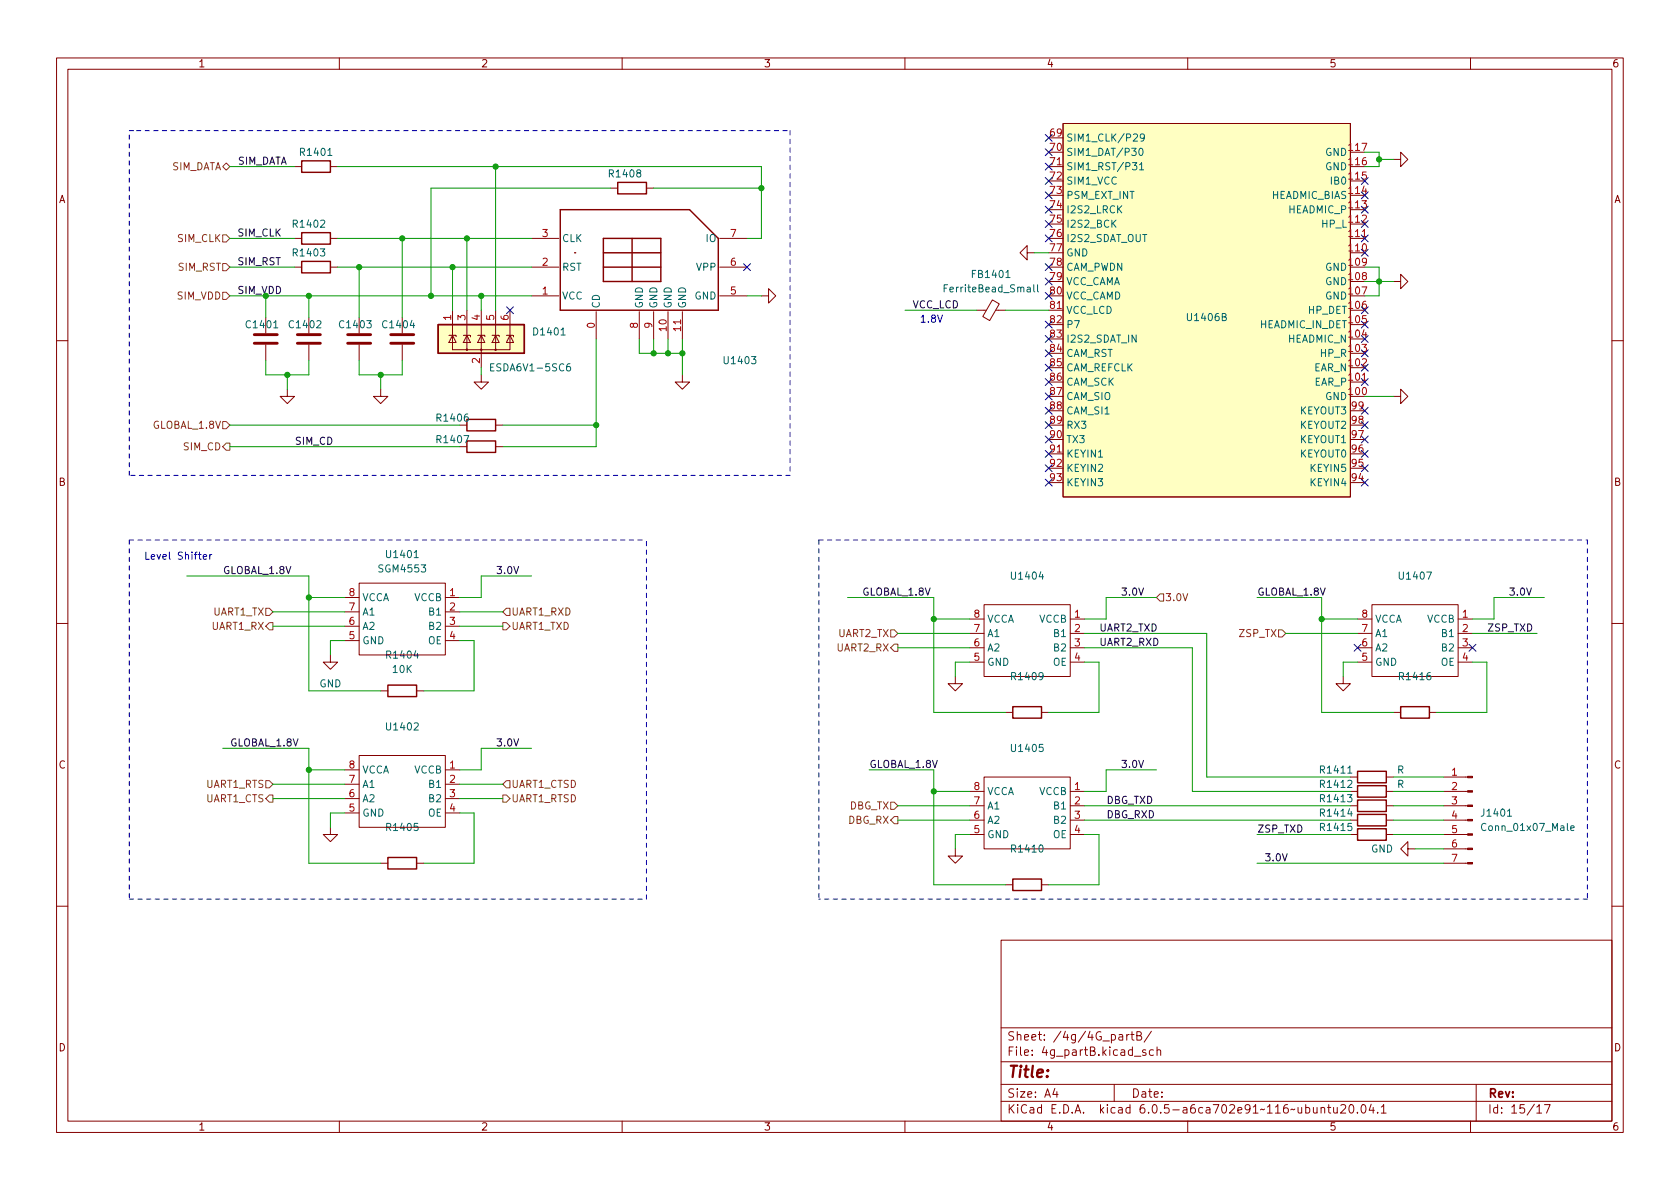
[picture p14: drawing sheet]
<svg xmlns="http://www.w3.org/2000/svg" width="297mm" height="210mm" viewBox="0 0 297 210" stroke-linecap="round" stroke-linejoin="round" font-family="sans-serif">
<defs><g id="words">
<text font-size="2.8" fill="#840000" x="178" y="190.6">Title:</text>
<g font-size="2.1" fill="#840000">
<text x="178" y="184">Sheet: /4g/4G_partB/</text>
<text x="178" y="186.7">File: 4g_partB.kicad_sch</text>
<text x="178" y="196.9">KiCad E.D.A. kicad 6.0.5-a6ca702e91~116~ubuntu20.04.1</text>
<text x="178" y="194.1">Size: A4</text>
<text x="200" y="194.1">Date:</text>
<text x="263" y="194.1">Rev:</text>
<text x="263" y="196.9">Id: 15/17</text>
</g>
<g font-size="1.8" fill="#840000">
<text x="35" y="11.9">1</text>
<text x="85" y="11.9">2</text>
<text x="135" y="11.9">3</text>
<text x="185" y="11.9">4</text>
<text x="235" y="11.9">5</text>
<text x="285" y="11.9">6</text>
<text x="10.3" y="35.9">A</text>
<text x="285.3" y="35.9">A</text>
<text x="10.3" y="85.9">B</text>
<text x="285.3" y="85.9">B</text>
<text x="10.3" y="135.9">C</text>
<text x="285.3" y="135.9">C</text>
<text x="10.3" y="185.9">D</text>
<text x="285.3" y="185.9">D</text>
<text x="35" y="199.9">1</text>
<text x="85" y="199.9">2</text>
<text x="135" y="199.9">3</text>
<text x="185" y="199.9">4</text>
<text x="235" y="199.9">5</text>
<text x="285" y="199.9">6</text>
</g>
<g font-size="1.8" fill="#0f0f0f">
<text x="41.8" y="29.1">SIM_DATA</text>
<text x="41.9" y="41.8">SIM_CLK</text>
<text x="41.9" y="46.9">SIM_RST</text>
<text x="161.3" y="54.5">VCC_LCD</text>
<text x="52.1" y="78.6">SIM_CD</text>
<text x="39.4" y="101.5">GLOBAL_1.8V</text>
<text x="87.6" y="101.5">3.0V</text>
<text x="152.4" y="105.3">GLOBAL_1.8V</text>
<text x="198.1" y="105.3">3.0V</text>
<text x="222.2" y="105.3">GLOBAL_1.8V</text>
<text x="266.7" y="105.3">3.0V</text>
<text x="194.3" y="111.7">UART2_TXD</text>
<text x="262.9" y="111.7">ZSP_TXD</text>
<text x="194.3" y="114.2">UART2_RXD</text>
<text x="40.6" y="132">GLOBAL_1.8V</text>
<text x="87.6" y="132">3.0V</text>
<text x="153.7" y="135.8">GLOBAL_1.8V</text>
<text x="198.1" y="135.8">3.0V</text>
<text x="195.6" y="142.1">DBG_TXD</text>
<text x="195.6" y="144.7">DBG_RXD</text>
<text x="222.2" y="147.2">ZSP_TXD</text>
<text x="223.5" y="152.3">3.0V</text>
</g>
<g font-size="1.8" fill="#006464">
<text x="53.3" y="27.6">R1401</text>
<text x="188.5" y="25">SIM1_CLK/P29</text>
<text x="188.5" y="27.6">SIM1_DAT/P30</text>
<text x="234.3" y="27.6">GND</text>
<text x="107.9" y="31.4">R1408</text>
<text x="188.5" y="30.1">SIM1_RST/P31</text>
<text x="188.5" y="32.6">SIM1_VCC</text>
<text x="188.5" y="35.2">PSM_EXT_INT</text>
<text x="224.8" y="35.2">HEADMIC_BIAS</text>
<text x="234.3" y="30.1">GND</text>
<text x="235.5" y="32.6">IB0</text>
<text x="52" y="40.3">R1402</text>
<text x="188.5" y="37.7">I2S2_LRCK</text>
<text x="188.5" y="40.3">I2S2_BCK</text>
<text x="227.8" y="37.7">HEADMIC_P</text>
<text x="233.7" y="40.3">HP_L</text>
<text x="52" y="45.3">R1403</text>
<text x="99.3" y="47.9">RST</text>
<text x="99.3" y="42.8">CLK</text>
<text x="123.2" y="47.9">VPP</text>
<text x="124.9" y="42.8">IO</text>
<text x="188.5" y="42.8">I2S2_SDAT_OUT</text>
<text x="188.5" y="45.3">GND</text>
<text x="188.5" y="47.9">CAM_PWDN</text>
<text x="234.3" y="47.9">GND</text>
<text x="99.3" y="53">VCC</text>
<text x="122.8" y="53">GND</text>
<text x="167.5" y="51.7">FerriteBead_Small</text>
<text x="172.1" y="49.1">FB1401</text>
<text x="188.5" y="50.4">VCC_CAMA</text>
<text x="188.5" y="53">VCC_CAMD</text>
<text x="234.3" y="53">GND</text>
<text x="234.3" y="50.4">GND</text>
<text x="43.7" y="58">C1401</text>
<text x="51.3" y="58">C1402</text>
<text x="60.2" y="58">C1403</text>
<text x="67.8" y="58">C1404</text>
<text x="94.5" y="59.3">D1401</text>
<text x="106" y="54.6" transform="rotate(-90 106 54.6)">CD</text>
<text x="113.7" y="54.6" transform="rotate(-90 113.7 54.6)">GND</text>
<text x="116.2" y="54.6" transform="rotate(-90 116.2 54.6)">GND</text>
<text x="118.7" y="54.6" transform="rotate(-90 118.7 54.6)">GND</text>
<text x="121.3" y="54.6" transform="rotate(-90 121.3 54.6)">GND</text>
<text x="188.5" y="55.5">VCC_LCD</text>
<text x="188.5" y="58">P7</text>
<text x="210.1" y="56.8">U1406B</text>
<text x="222.7" y="58">HEADMIC_IN_DET</text>
<text x="231.3" y="55.5">HP_DET</text>
<text x="87.3" y="65.7">ESDA6V1-5SC6</text>
<text x="128.2" y="64.4">U1403</text>
<text x="188.5" y="60.6">I2S2_SDAT_IN</text>
<text x="188.5" y="63.1">CAM_RST</text>
<text x="188.5" y="65.7">CAM_REFCLK</text>
<text x="227.7" y="60.6">HEADMIC_N</text>
<text x="232.3" y="65.7">EAR_N</text>
<text x="233.5" y="63.1">HP_R</text>
<text x="188.5" y="68.2">CAM_SCK</text>
<text x="188.5" y="70.7">CAM_SIO</text>
<text x="232.4" y="68.2">EAR_P</text>
<text x="234.3" y="70.7">GND</text>
<text x="77.4" y="74.5">R1406</text>
<text x="188.5" y="73.3">CAM_SI1</text>
<text x="188.5" y="75.8">RX3</text>
<text x="229.9" y="75.8">KEYOUT2</text>
<text x="229.9" y="73.3">KEYOUT3</text>
<text x="77.4" y="78.4">R1407</text>
<text x="188.5" y="78.4">TX3</text>
<text x="188.5" y="80.9">KEYIN1</text>
<text x="188.5" y="83.4">KEYIN2</text>
<text x="229.9" y="80.9">KEYOUT0</text>
<text x="229.9" y="78.4">KEYOUT1</text>
<text x="231.9" y="83.4">KEYIN5</text>
<text x="188.5" y="86">KEYIN3</text>
<text x="231.9" y="86">KEYIN4</text>
<text x="67.1" y="101.2">SGM4553</text>
<text x="68.5" y="98.7">U1401</text>
<text x="64" y="106.3">VCCA</text>
<text x="73.2" y="106.3">VCCB</text>
<text x="179" y="102.5">U1404</text>
<text x="247.6" y="102.5">U1407</text>
<text x="64" y="113.9">GND</text>
<text x="64" y="111.4">A2</text>
<text x="64" y="108.8">A1</text>
<text x="75.7" y="113.9">OE</text>
<text x="76" y="108.8">B1</text>
<text x="76" y="111.4">B2</text>
<text x="174.5" y="112.6">A1</text>
<text x="174.5" y="110.1">VCCA</text>
<text x="183.7" y="110.1">VCCB</text>
<text x="186.5" y="112.6">B1</text>
<text x="243.1" y="112.6">A1</text>
<text x="243.1" y="110.1">VCCA</text>
<text x="252.3" y="110.1">VCCB</text>
<text x="255" y="112.6">B1</text>
<text x="68.5" y="116.5">R1404</text>
<text x="69.5" y="119">10K</text>
<text x="174.5" y="117.7">GND</text>
<text x="174.5" y="115.2">A2</text>
<text x="186.2" y="117.7">OE</text>
<text x="186.5" y="115.2">B2</text>
<text x="243.1" y="117.7">GND</text>
<text x="243.1" y="115.2">A2</text>
<text x="254.7" y="117.7">OE</text>
<text x="255" y="115.2">B2</text>
<text x="56.5" y="121.5">GND</text>
<text x="179" y="120.3">R1409</text>
<text x="247.6" y="120.3">R1416</text>
<text x="68.5" y="129.2">U1402</text>
<text x="64" y="136.8">VCCA</text>
<text x="73.2" y="136.8">VCCB</text>
<text x="179" y="133">U1405</text>
<text x="233.6" y="136.8">R1411</text>
<text x="247" y="136.8">R</text>
<text x="64" y="141.9">A2</text>
<text x="64" y="139.3">A1</text>
<text x="76" y="139.3">B1</text>
<text x="76" y="141.9">B2</text>
<text x="174.5" y="143.1">A1</text>
<text x="174.5" y="140.6">VCCA</text>
<text x="183.7" y="140.6">VCCB</text>
<text x="186.5" y="143.1">B1</text>
<text x="233.6" y="141.9">R1413</text>
<text x="233.6" y="139.3">R1412</text>
<text x="247" y="139.3">R</text>
<text x="64" y="144.4">GND</text>
<text x="68.5" y="146.9">R1405</text>
<text x="75.7" y="144.4">OE</text>
<text x="174.5" y="148.2">GND</text>
<text x="174.5" y="145.7">A2</text>
<text x="186.2" y="148.2">OE</text>
<text x="186.5" y="145.7">B2</text>
<text x="233.6" y="146.9">R1415</text>
<text x="233.6" y="144.4">R1414</text>
<text x="262.1" y="144.4">J1401</text>
<text x="262.5" y="146.9">Conn_01x07_Male</text>
<text x="179" y="150.7">R1410</text>
<text x="242.4" y="150.7">GND</text>
</g>
<g font-size="1.8" fill="#a90000">
<text x="185.7" y="24.1">69</text>
<text x="185.7" y="26.7">70</text>
<text x="185.7" y="29.2">71</text>
<text x="238.6" y="29.2">116</text>
<text x="238.6" y="26.7">117</text>
<text x="185.7" y="31.7">72</text>
<text x="185.7" y="34.3">73</text>
<text x="238.6" y="34.3">114</text>
<text x="238.6" y="31.7">115</text>
<text x="95.9" y="41.9">3</text>
<text x="129.2" y="41.9">7</text>
<text x="185.7" y="36.8">74</text>
<text x="185.7" y="39.4">75</text>
<text x="185.7" y="41.9">76</text>
<text x="238.6" y="41.9">111</text>
<text x="238.6" y="39.4">112</text>
<text x="238.6" y="36.8">113</text>
<text x="95.9" y="47">2</text>
<text x="129.2" y="47">6</text>
<text x="185.7" y="44.4">77</text>
<text x="185.7" y="47">78</text>
<text x="238.6" y="47">109</text>
<text x="238.6" y="44.4">110</text>
<text x="95.9" y="52.1">1</text>
<text x="129.2" y="52.1">5</text>
<text x="185.7" y="49.5">79</text>
<text x="185.7" y="52.1">80</text>
<text x="238.6" y="52.1">107</text>
<text x="238.6" y="49.5">108</text>
<text x="79.8" y="56.6" transform="rotate(-90 79.8 56.6)">1</text>
<text x="82.3" y="56.6" transform="rotate(-90 82.3 56.6)">3</text>
<text x="84.8" y="56.6" transform="rotate(-90 84.8 56.6)">4</text>
<text x="87.4" y="56.6" transform="rotate(-90 87.4 56.6)">5</text>
<text x="89.9" y="56.6" transform="rotate(-90 89.9 56.6)">6</text>
<text x="105.2" y="58" transform="rotate(-90 105.2 58)">0</text>
<text x="112.8" y="58" transform="rotate(-90 112.8 58)">8</text>
<text x="115.3" y="58" transform="rotate(-90 115.3 58)">9</text>
<text x="117.9" y="58.5" transform="rotate(-90 117.9 58.5)">10</text>
<text x="120.4" y="58.5" transform="rotate(-90 120.4 58.5)">11</text>
<text x="185.7" y="54.6">81</text>
<text x="185.7" y="57.1">82</text>
<text x="185.7" y="59.7">83</text>
<text x="238.6" y="59.7">104</text>
<text x="238.6" y="57.1">105</text>
<text x="238.6" y="54.6">106</text>
<text x="84.8" y="64.2" transform="rotate(-90 84.8 64.2)">2</text>
<text x="185.7" y="62.2">84</text>
<text x="185.7" y="64.8">85</text>
<text x="238.6" y="64.8">102</text>
<text x="238.6" y="62.2">103</text>
<text x="185.7" y="67.3">86</text>
<text x="185.7" y="69.8">87</text>
<text x="238.6" y="69.8">100</text>
<text x="238.6" y="67.3">101</text>
<text x="185.7" y="72.4">88</text>
<text x="185.7" y="74.9">89</text>
<text x="185.7" y="77.5">90</text>
<text x="239" y="77.5">97</text>
<text x="239" y="74.9">98</text>
<text x="239" y="72.4">99</text>
<text x="185.7" y="80">91</text>
<text x="185.7" y="82.5">92</text>
<text x="239" y="82.5">95</text>
<text x="239" y="80">96</text>
<text x="185.7" y="85.1">93</text>
<text x="239" y="85.1">94</text>
<text x="61.7" y="107.9">7</text>
<text x="61.7" y="105.4">8</text>
<text x="79.5" y="105.4">1</text>
<text x="79.5" y="107.9">2</text>
<text x="61.7" y="113">5</text>
<text x="61.7" y="110.5">6</text>
<text x="79.5" y="110.5">3</text>
<text x="79.5" y="113">4</text>
<text x="172.2" y="111.8">7</text>
<text x="172.2" y="109.2">8</text>
<text x="190" y="109.2">1</text>
<text x="190" y="111.8">2</text>
<text x="240.8" y="111.8">7</text>
<text x="240.8" y="109.2">8</text>
<text x="258.6" y="109.2">1</text>
<text x="258.6" y="111.8">2</text>
<text x="172.2" y="116.8">5</text>
<text x="172.2" y="114.3">6</text>
<text x="190" y="114.3">3</text>
<text x="190" y="116.8">4</text>
<text x="240.8" y="116.8">5</text>
<text x="240.8" y="114.3">6</text>
<text x="258.6" y="114.3">3</text>
<text x="258.6" y="116.8">4</text>
<text x="61.7" y="135.9">8</text>
<text x="79.5" y="135.9">1</text>
<text x="256.7" y="137.2">1</text>
<text x="61.7" y="143.5">5</text>
<text x="61.7" y="141">6</text>
<text x="61.7" y="138.4">7</text>
<text x="79.5" y="138.4">2</text>
<text x="79.5" y="141">3</text>
<text x="79.5" y="143.5">4</text>
<text x="172.2" y="142.2">7</text>
<text x="172.2" y="139.7">8</text>
<text x="190" y="139.7">1</text>
<text x="190" y="142.2">2</text>
<text x="256.7" y="139.7">2</text>
<text x="256.7" y="142.2">3</text>
<text x="172.2" y="147.3">5</text>
<text x="172.2" y="144.8">6</text>
<text x="190" y="144.8">3</text>
<text x="190" y="147.3">4</text>
<text x="256.7" y="144.8">4</text>
<text x="256.7" y="147.3">5</text>
<text x="256.7" y="149.9">6</text>
<text x="256.7" y="152.4">7</text>
</g>
<g font-size="1.8" fill="#725600">
<text x="30.1" y="30.1">SIM_DATA</text>
<text x="31.4" y="42.8">SIM_CLK</text>
<text x="31.5" y="47.9">SIM_RST</text>
<text x="31.3" y="53">SIM_VDD</text>
<text x="27.1" y="75.8">GLOBAL_1.8V</text>
<text x="32.5" y="79.6">SIM_CD</text>
<text x="205.9" y="106.3">3.0V</text>
<text x="37.5" y="111.4">UART1_RX</text>
<text x="37.7" y="108.8">UART1_TX</text>
<text x="90.4" y="111.4">UART1_TXD</text>
<text x="90.4" y="108.8">UART1_RXD</text>
<text x="148.2" y="112.6">UART2_TX</text>
<text x="219.2" y="112.6">ZSP_TX</text>
<text x="148" y="115.2">UART2_RX</text>
<text x="36.4" y="139.3">UART1_RTS</text>
<text x="36.4" y="141.9">UART1_CTS</text>
<text x="90.4" y="141.9">UART1_RTSD</text>
<text x="90.4" y="139.3">UART1_CTSD</text>
<text x="150.1" y="143.1">DBG_TX</text>
<text x="149.9" y="145.7">DBG_RX</text>
</g>
<text font-size="1.8" fill="#009600" x="41.9" y="52">SIM_VDD</text>
<g font-size="1.8" fill="#0000c2">
<text x="162.6" y="57">1.8V</text>
<text x="25.4" y="99">Level Shifter</text>
</g>
</g></defs>
<g fill="none" stroke="#840000" stroke-width=".18">
<path d="M10 10.2h277v190.1h-277zM12 12.2h273v186.1h-273zM60 10.2v2M110 10.2v2M160 10.2v2M210 10.2v2M260 10.2v2M52.1 29.5h1.2M58.4 29.5h1.3M107.9 33.3h1.3M114.3 33.3h1.3M185.4 29.5h2.6"/>
<path d="M188 21.8h50.8v66.1h-50.8zM246.4 28.2h1.2v-1.3l1.3 1.3-1.3 1.3v-1.3M47 56.1v2.8M52.1 42.2h1.2M52.1 47.2h1.2M54.6 56.1v2.8M58.4 42.2h1.3M58.4 47.2h1.3M63.5 56.1v2.8M71.1 56.1v2.8M79.4 59.3h1.2v.3M80 59.3l.6 1.3h-1.2z"/>
<path d="M80 54.9v6.9h10.2v-6.9M81.9 59.3h1.3v.3M82.5 59.3l.7 1.3h-1.3zM82.5 54.9v6.9M84.5 59.3h1.2v.3M85.1 59.3l.6 1.3h-1.2zM85.1 54.9v10.1M87 59.3h1.3v.3M87.6 59.3l.7 1.3h-1.3zM87.6 54.9v6.9M89.5 59.3h1.3v.3M90.2 59.3l.6 1.3h-1.3z"/>
<path d="M94 42.2h4.8M94 52.3h4.8M94 47.2h4.8M105.4 55.1v4.8M113 55.1v4.8M115.6 55.1v4.8M118.1 55.1v4.8M120.6 55.1v4.8M127.3 42.2h4.8M127.3 52.3h4.8M127.3 47.2h4.8M134.6 52.3h1.3v-1.3l1.3 1.3-1.3 1.3v-1.3"/>
<path d="M172.7 54.9h1.7M175.5 53l1.2 .7-1.7 3-1.2-.7zM176 54.9h1.8M181.6 44.7v-1.3l-1.3 1.3 1.3 1.3v-1.3h1.3M185.4 54.9h2.6M246.4 49.8h1.2v-1.3l1.3 1.3-1.3 1.2v-1.2M10 60.2h2M47 61v2.7M50.8 68.8v1.3h1.3l-1.3 1.3-1.3-1.3h1.3M54.6 61v2.7M63.5 61v2.7M67.3 68.8v1.3h1.3l-1.3 1.3-1.3-1.3h1.3"/>
<path d="M71.1 61v2.7M85.1 66.3v1.3h1.3l-1.3 1.2-1.3-1.2h1.3M87.6 75.2h1.3M87.6 79h1.3M120.6 66.3v1.3h1.3l-1.3 1.2-1.2-1.2h1.2M246.4 70.1h1.2v-1.3l1.3 1.3-1.3 1.3v-1.3M285 60.2h2M185.4 80.3h2.6M10 110.2h2M58.4 115.8v1.3h1.3l-1.3 1.3-1.3-1.3h1.3M61 105.7h2.5M61 108.2h2.5"/>
<path d="M61 110.7h2.5M61 113.3h2.5M63.5 103.1h15.2v12.7h-15.2zM78.7 105.7h2.6M78.7 108.2h2.6M78.7 110.7h2.6M78.7 113.3h2.6M168.9 119.6v1.3h1.3l-1.3 1.3-1.3-1.3h1.3M171.4 109.5h2.6M171.4 112h2.6M171.4 114.5h2.6M171.4 117.1h2.6"/>
<path d="M174 106.9h15.2v12.7h-15.2zM189.2 109.5h2.6M189.2 112h2.6M189.2 114.5h2.6M189.2 117.1h2.6M237.5 119.6v1.3h1.3l-1.3 1.3-1.3-1.3h1.3M240 109.5h2.6M240 112h2.6M240 114.5h2.6M240 117.1h2.6M242.6 106.9h15.2v12.7h-15.2zM257.8 109.5h2.5"/>
<path d="M257.8 112h2.5M257.8 114.5h2.5M257.8 117.1h2.5M285 110.2h2M61 136.1h2.5M61 138.7h2.5M63.5 133.6h15.2v12.7h-15.2zM67.3 122.2h1.3M73.7 122.2h1.2M78.7 136.1h2.6M78.7 138.7h2.6M171.4 139.9h2.6"/>
<path d="M174 137.4h15.2v12.7h-15.2zM177.8 126h1.3M184.1 126h1.3M189.2 139.9h2.6M238.8 139.9h1.2M238.8 137.4h1.2M245.1 139.9h1.3M245.1 137.4h1.3M246.4 126h1.2M252.7 126h1.3M255.3 139.9h4.2M255.3 137.4h4.2"/>
<path d="M58.4 146.3v1.3h1.3l-1.3 1.2-1.3-1.2h1.3M61 141.2h2.5M61 143.8h2.5M67.3 152.6h1.3M73.7 152.6h1.2M78.7 141.2h2.6M78.7 143.8h2.6M168.9 150.1v1.3h1.3l-1.3 1.2-1.3-1.2h1.3M171.4 142.5h2.6M171.4 145h2.6M171.4 147.6h2.6M177.8 156.5h1.3"/>
<path d="M184.1 156.5h1.3M189.2 142.5h2.6M189.2 145h2.6M189.2 147.6h2.6M238.8 142.5h1.2M238.8 145h1.2M238.8 147.6h1.2M245.1 142.5h1.3M245.1 145h1.3M245.1 147.6h1.3M248.9 150.1v-1.3l-1.3 1.3 1.3 1.3v-1.3h1.3M255.3 142.5h4.2"/>
<path d="M255.3 145h4.2M255.3 147.6h4.2M255.3 152.6h4.2M255.3 150.1h4.2M10 160.2h2M177 166.3h108v32h-108zM285 160.2h2M60 198.3v2M110 198.3v2M160 198.3v2M177 194.8h108M177 191.8h108"/>
<path d="M177 187.8h108M177 181.8h108M186.5 192.5l-.4 1h1M186.9 193v1M197 191.8v3M197.9 183h.5l.1 .9M198.5 183.3l-.5 .1a.29 .29 0 0 0-.2 .2 .29 .29 0 0 0 .2 .3h.5M199.2 182.9v1M199.6 182.9l-.2 .1-.2 .2M199.9 182.9h.6M200.1 182.4v1.3l.4 .2M200.6 186.8h1.1"/>
<path d="M201 183.1h.6l.2-.2-.2-.4-.6-.1v1.5h.6l.3-.3a.39 .39 0 0 0-.4-.5M202.6 185.7l-.4-.1-.2 .2 .1 .3 .5 .1v.4h-.6M203.6 182.4l-1.3 1.9M203.9 185.7l-.4-.1-.3 .3v.4l.2 .3h.5M204.6 185.8l.2-.2 .3 .1 .1 .9M204.6 185.1v1.5M210 198.3v2M233.6 196l.2-.2 .3 .1 .1 .9M233.6 195.8v1M234.7 195.8h.6M234.9 195.3v1.3l.4 .2M235.8 195.8l.1 1h.3l.2-.1"/>
<path d="M236.4 195.8v1M237.1 195.5l.5-.2 .3 .2v.3l-.9 1h.9M238.7 195.4l.2-.1a.81 .81 0 0 1 .5 .7 .81 .81 0 0 1-.3 .8h-.1a.81 .81 0 0 1-.6-.6 .81 .81 0 0 1 .3-.8zM240 196.7v.1M240.8 195.5l.2-.2a.81 .81 0 0 1 .6 .7 .81 .81 0 0 1-.3 .8h-.2a.81 .81 0 0 1-.3-1.3zM242.4 195.3l-.3 1h.9M242.8 195.8v1M243.6 196.7v.1M244.2 195.8l.4-.5v1.5M244.2 196.8h.9M260 198.3v2M261 191.8v6.5"/>
<path d="M271.7 195.8l.5-.5v1.5M271.7 196.8h.9M273.1 195.3h1l-.7 1.5"/>
<circle cx="82.5" cy="61.8" r=".13"/>
<circle cx="85.1" cy="61.8" r=".13"/>
<circle cx="87.6" cy="61.8" r=".13"/>
</g>
<g fill="none" stroke="#840000" stroke-width=".25">
<path d="M53.3 28.4h5.1v2.1h-5.1zM99.1 37.1h22.8l5.1 5.1v12.7h-27.9zM109.2 32.3h5.1v2h-5.1zM53.3 41.1h5.1v2.1h-5.1zM53.3 46.2h5.1v2.1h-5.1zM77.5 57.4h15.2v5.1h-15.2zM101.6 44.7h.1M106.7 42.2h10.1v7.6h-10.1zM106.7 47.2h10.1M106.7 44.7h10.1M111.8 42.2v7.6M82.5 74.2h5.1v2h-5.1z"/>
<path d="M82.5 78h5.1v2h-5.1zM68.6 121.2h5.1v2h-5.1zM179.1 125h5v2h-5zM240 138.9h5.1v2.1h-5.1zM240 136.4h5.1v2h-5.1zM247.6 125h5.1v2h-5.1zM68.6 151.6h5.1v2.1h-5.1zM179.1 155.4h5v2.1h-5zM240 146.6h5.1v2h-5.1zM240 141.5h5.1v2h-5.1zM240 144h5.1v2h-5.1z"/>
</g>
<g fill="#840000" stroke="#840000" stroke-width=".18">
<path d="M259.5 152.5h.8v.3h-.8z"/>
<path d="M259.5 150h.8v.2h-.8z"/>
<path d="M259.5 147.4h.8v.3h-.8z"/>
<path d="M259.5 144.9h.8v.3h-.8z"/>
<path d="M259.5 142.4h.8v.2h-.8z"/>
<path d="M259.5 139.8h.8v.3h-.8z"/>
<path d="M259.5 137.3h.8v.2h-.8z"/>
</g>
<g fill="none" stroke="#006464" stroke-width=".18">
<path d="M201.5 26.3l.2-.1a.68 .68 0 0 1 .4 .7 .68 .68 0 0 1-.4 .6l-.2-.1-.1-.4zM201.5 29.1l.3-.3v1.2M201.5 30h.7M202.3 24.2l-.2 .3h-.3l-.2-.3 .1-.5h.4l.2 .1a.84 .84 0 0 1-.3 1.2h-.3M166.9 51h.5M167.5 50.4h-.6v1.2M177.9 49.1h.7M182.8 50.4v1l.2 .2M183.4 50.4v1l.2 .2M86.7 64.9h.5M87.3 64.3h-.6v1.3h.6M100.8 64.3l-.4 .1a.86 .86 0 0 0 0 1.2l.4-.1 .1-.5-.2-.2-.4 .1-.1 .1"/>
<path d="M266.5 144.3h.8M277.7 146.4l.6-.1v-.2l-.4-.1-.2 .2 .1 .6h.5"/>
</g>
<path d="M45 59.2h4M52.6 59.2h4M61.5 59.2h4M69.1 59.2h4.1M45 60.7h4M52.6 60.7h4M61.5 60.7h4M69.1 60.7h4.1" fill="none" stroke="#840000" stroke-width=".51"/>
<g fill="#ffffc2" stroke="#ffffc2" stroke-width=".18">
<path d="M188 21.8h50.8v66.1h-50.8z"/>
<path d="M77.5 57.4h15.2v5.1h-15.2z"/>
</g>
<g fill="none" stroke="#725600" stroke-width=".18">
<path d="M39.4 29.5l.6-.7 .6 .7-.6 .6zM39.4 51.7h.6l.6 .6-.6 .7h-.6zM39.4 41.5h.6l.6 .7-.6 .6h-.6zM39.4 46.6h.6l.6 .6-.6 .7h-.6zM39.4 79l.6-.6h.6v1.2h-.6zM39.4 74.5h.6l.6 .7-.6 .6h-.6zM47 107.6h.6l.7 .6-.7 .6h-.6zM47.6 110.1h.7v1.3h-.7l-.6-.7zM88.9 110.1h.6l.7 .6-.7 .7h-.6zM89.5 107.6h.7v1.2h-.7l-.6-.6zM157.5 111.4h.6l.6 .6-.6 .6h-.6zM158.1 113.9h.6v1.3h-.6l-.6-.7z"/>
<path d="M205.1 105h.6v1.3h-.6l-.6-.6zM226.1 111.4h.6l.6 .6-.6 .6h-.6zM47 138h.6l.7 .7-.7 .6h-.6zM89.5 138h.7v1.3h-.7l-.6-.6zM47.6 140.6h.7v1.3h-.7l-.6-.7zM88.9 140.6h.6l.7 .6-.7 .7h-.6zM157.5 145l.6-.6h.6v1.3h-.6zM157.5 141.9h.6l.6 .6-.6 .6h-.6z"/>
</g>
<path d="M35.9 98.5l.6-.1v-.3h-.4l-.2 .1 .1 .6h.5M37.1 98.1v.8M37.5 98.1l-.4 .2" fill="none" stroke="#0000c2" stroke-width=".18"/>
<g fill="none" stroke="#0000c2" stroke-width=".18" stroke-dasharray=".8 .8">
<path d="M22.9 23.1h1.2M24.1 23.1h115.6M139.7 23.1v61M22.9 84.1v-61M22.9 95.5h91.4M22.9 95.5v63.5M139.7 84.1h-116.8M144.8 95.5v63.5M144.8 95.5h135.9M280.7 95.5v63.5M22.9 159h91.4M114.3 159v-63.5"/>
<path d="M280.7 159h-135.9"/>
</g>
<g fill="none" stroke="#009600" stroke-width=".18">
<path d="M40.6 29.5h11.5M59.7 29.5h74.9v12.7h-2.5M87.6 29.5v25.4M107.9 33.3h-31.7v19M115.6 33.3h19M241.3 26.9h2.5v2.6h-2.5M243.8 28.2h2.6M40.6 52.3h53.4M40.6 47.2h11.5M40.6 42.2h11.5M47 52.3v3.8M54.6 52.3v3.8"/>
<path d="M59.7 47.2h34.3M59.7 42.2h34.3M63.5 47.2v8.9M71.1 42.2v13.9M80 47.2v7.7M82.5 42.2v12.7M85.1 52.3v2.6M105.4 59.9v19.1h-16.5M113 59.9v2.6h7.6M115.6 59.9v2.6M118.1 59.9v2.6M120.6 59.9v6.4"/>
<path d="M132.1 52.3h2.5M160 54.9h12.7M177.8 54.9h7.6M182.9 44.7h2.5M241.3 47.2h2.5v5.1h-2.5M241.3 49.8h5.1M40.6 75.2h40.7M40.6 79h40.7M47 63.7v2.6h7.6v-2.6M50.8 66.3v2.5M63.5 63.7v2.6h7.6v-2.6M67.3 66.3v2.5"/>
<path d="M85.1 65v1.3M88.9 75.2h16.5M241.3 70.1h5.1M33 101.8h21.6v20.4h12.7M48.3 108.2h12.7M48.3 110.7h12.7M54.6 105.7h6.4M61 113.3h-2.6v2.5M81.3 113.3h2.5v8.9h-8.9M81.3 108.2h7.6M81.3 110.7h7.6M94 101.8h-8.9v3.9h-3.8"/>
<path d="M149.9 105.7h15.2v20.3h12.7M158.7 112h12.7M158.7 114.5h12.7M165.1 109.5h6.3M171.4 117.1h-2.5v2.5M191.8 114.5h19v25.4h28M191.8 112h21.6v25.4h25.4M191.8 117.1h2.5v8.9h-8.9M204.5 105.7h-8.9v3.8h-3.8M222.2 105.7h11.5v20.3h12.7M227.3 112h12.7M233.7 109.5h6.3"/>
<path d="M240 117.1h-2.5v2.5M260.3 117.1h2.6v8.9h-8.9M260.3 112h11.5M273 105.7h-8.8v3.8h-3.9M39.4 132.3h15.2v20.3h12.7M48.3 138.7h12.7M54.6 136.1h6.4M81.3 138.7h7.6M94 132.3h-8.9v3.8h-3.8M153.7 136.1h11.4v20.4h12.7M165.1 139.9h6.3M204.5 136.1h-8.9v3.8h-3.8"/>
<path d="M246.4 139.9h8.9M246.4 137.4h8.9M48.3 141.2h12.7M61 143.8h-2.6v2.5M81.3 143.8h2.5v8.8h-8.9M81.3 141.2h7.6M158.7 142.5h12.7M158.7 145h12.7M171.4 147.6h-2.5v2.5M191.8 147.6h2.5v8.9h-8.9M191.8 142.5h47M191.8 145h47"/>
<path d="M222.2 152.6h33.1M222.2 147.6h16.6M246.4 147.6h8.9M246.4 142.5h8.9M246.4 145h8.9M250.2 150.1h5.1"/>
</g>
<g fill="none" stroke="#000084" stroke-width=".18">
<path d="M184.8 31.4l1.2 1.2M184.8 33.9l1.2 1.2M184.8 36.5l1.2 1.2M184.8 39l1.2 1.2M184.8 26.3l1.2 1.2M184.8 28.8l1.2 1.3M184.8 23.8l1.2 1.2M186 31.4l-1.2 1.2M186 33.9l-1.2 1.2M186 36.5l-1.2 1.2M186 39l-1.2 1.2M186 26.3l-1.2 1.2"/>
<path d="M186 28.8l-1.2 1.3M186 23.8l-1.2 1.2M240.7 33.9l1.2 1.2M240.7 31.4l1.2 1.2M240.7 36.5l1.2 1.2M240.7 39l1.2 1.2M241.9 33.9l-1.2 1.2M241.9 31.4l-1.2 1.2M241.9 36.5l-1.2 1.2M241.9 39l-1.2 1.2M89.6 54.2l1.2 1.3M90.8 54.2l-1.2 1.3"/>
<path d="M131.5 46.6l1.2 1.2M132.7 46.6l-1.2 1.2M184.8 46.6l1.2 1.2M184.8 41.5l1.2 1.3M184.8 51.7l1.2 1.2M184.8 49.2l1.2 1.2M184.8 59.3l1.2 1.2M184.8 56.8l1.2 1.2M186 46.6l-1.2 1.2M186 41.5l-1.2 1.3M186 51.7l-1.2 1.2M186 49.2l-1.2 1.2"/>
<path d="M186 59.3l-1.2 1.2M186 56.8l-1.2 1.2M240.7 56.8l1.2 1.2M240.7 54.2l1.2 1.3M240.7 44.1l1.2 1.2M240.7 41.5l1.2 1.3M240.7 59.3l1.2 1.2M241.9 56.8l-1.2 1.2M241.9 54.2l-1.2 1.3M241.9 44.1l-1.2 1.2M241.9 41.5l-1.2 1.3M241.9 59.3l-1.2 1.2"/>
<path d="M184.8 64.4l1.2 1.2M184.8 74.6l1.2 1.2M184.8 72l1.2 1.2M184.8 69.5l1.2 1.2M184.8 66.9l1.2 1.3M184.8 77.1l1.2 1.2M184.8 79.6l1.2 1.3M184.8 61.9l1.2 1.2M186 64.4l-1.2 1.2M186 74.6l-1.2 1.2M186 72l-1.2 1.2M186 69.5l-1.2 1.2"/>
<path d="M186 66.9l-1.2 1.3M186 77.1l-1.2 1.2M186 79.6l-1.2 1.3M186 61.9l-1.2 1.2M240.7 64.4l1.2 1.2M240.7 74.6l1.2 1.2M240.7 77.1l1.2 1.2M240.7 79.6l1.2 1.3M240.7 61.9l1.2 1.2M240.7 72l1.2 1.2M240.7 66.9l1.2 1.3M241.9 64.4l-1.2 1.2"/>
<path d="M241.9 74.6l-1.2 1.2M241.9 77.1l-1.2 1.2M241.9 79.6l-1.2 1.3M241.9 61.9l-1.2 1.2M241.9 72l-1.2 1.2M241.9 66.9l-1.2 1.3M184.8 84.7l1.2 1.2M184.8 82.2l1.2 1.2M186 84.7l-1.2 1.2M186 82.2l-1.2 1.2M240.7 82.2l1.2 1.2M240.7 84.7l1.2 1.2"/>
<path d="M241.9 82.2l-1.2 1.2M241.9 84.7l-1.2 1.2M239.4 113.9l1.2 1.3M240.6 113.9l-1.2 1.3M259.7 113.9l1.3 1.3M261 113.9l-1.3 1.3"/>
</g>
<g fill="#009600" stroke="#009600" stroke-width=".18">
<circle cx="165.1" cy="139.9" r=".46"/>
<circle cx="165.1" cy="109.5" r=".46"/>
<circle cx="233.7" cy="109.5" r=".46"/>
<circle cx="243.8" cy="49.8" r=".46"/>
<circle cx="243.8" cy="28.2" r=".46"/>
<circle cx="134.6" cy="33.3" r=".46"/>
<circle cx="87.6" cy="29.5" r=".46"/>
<circle cx="71.1" cy="42.2" r=".46"/>
<circle cx="82.5" cy="42.2" r=".46"/>
<circle cx="80" cy="47.2" r=".46"/>
<circle cx="115.6" cy="62.5" r=".46"/>
<circle cx="120.6" cy="62.5" r=".46"/>
<circle cx="118.1" cy="62.5" r=".46"/>
<circle cx="50.8" cy="66.3" r=".46"/>
<circle cx="76.2" cy="52.3" r=".46"/>
<circle cx="85.1" cy="52.3" r=".46"/>
<circle cx="67.3" cy="66.3" r=".46"/>
<circle cx="105.4" cy="75.2" r=".46"/>
<circle cx="54.6" cy="105.7" r=".46"/>
<circle cx="54.6" cy="52.3" r=".46"/>
<circle cx="63.5" cy="47.2" r=".46"/>
<circle cx="54.6" cy="136.1" r=".46"/>
</g>
<use href="#words"/>
</svg>
